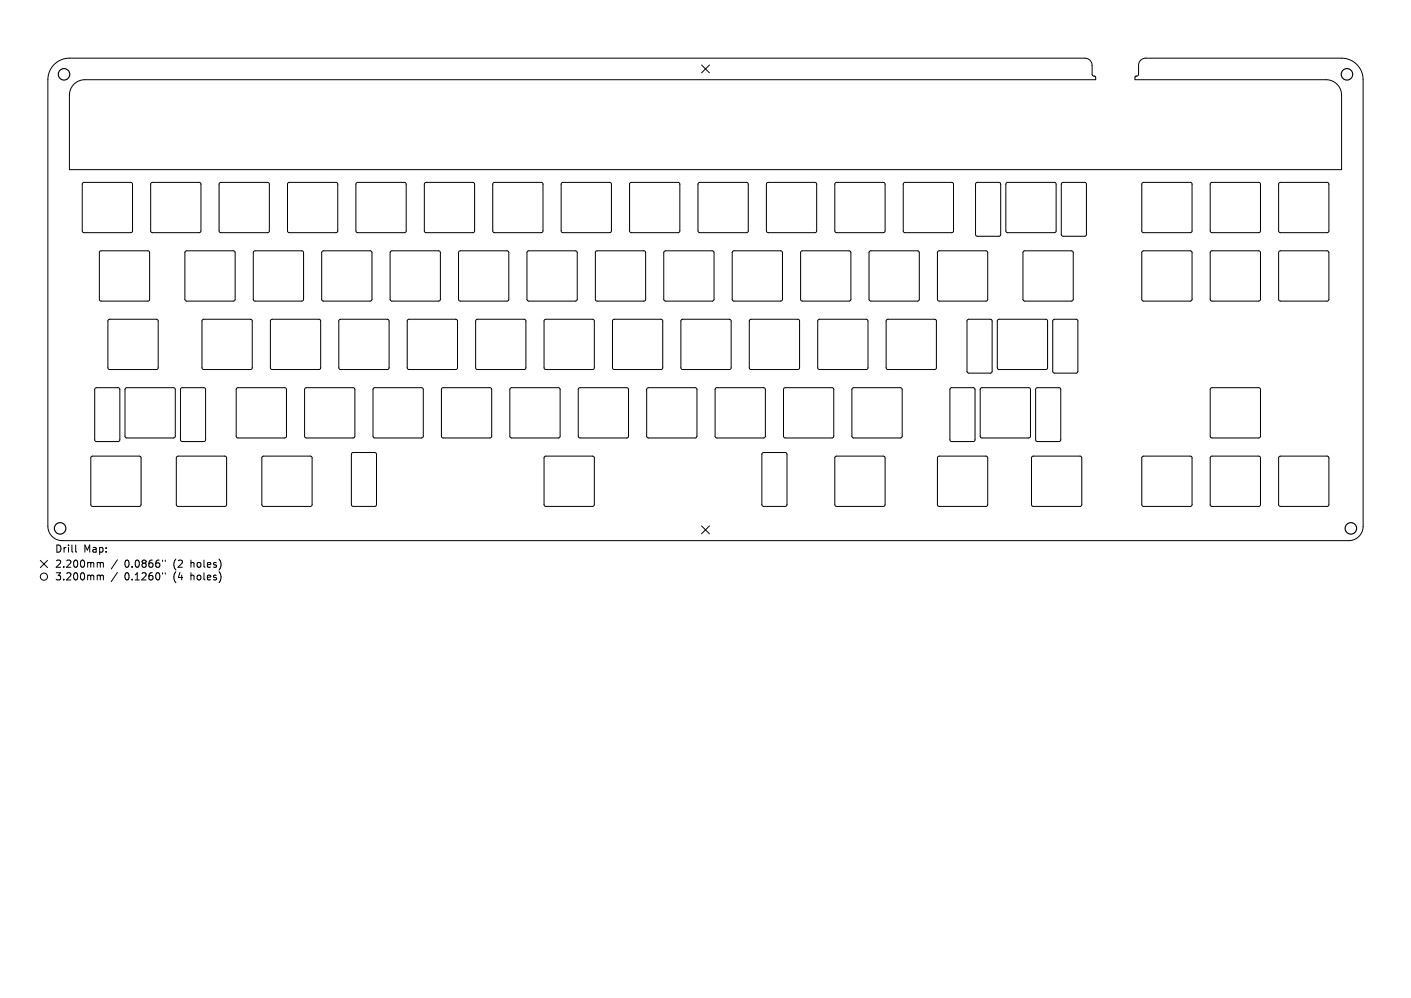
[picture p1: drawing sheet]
<svg xmlns="http://www.w3.org/2000/svg" width="297mm" height="210mm" viewBox="0 0 297 210" stroke-linecap="round" stroke-linejoin="round" font-family="sans-serif">
<defs><g id="words">
<g font-size="2.1">
<text x="11.5" y="116.5">Drill</text>
<text x="11.5" y="119.7">2.200mm</text>
<text x="17.6" y="116.5">Map:</text>
<text x="26.2" y="119.7">0.0866&quot;</text>
<text x="36.6" y="119.7">(2</text>
<text x="40.3" y="119.7">holes)</text>
<text x="11.5" y="122.3">3.200mm</text>
<text x="26.2" y="122.3">0.1260&quot;</text>
<text x="36.6" y="122.3">(4</text>
<text x="40.3" y="122.3">holes)</text>
</g>
</g></defs>
<g fill="none" stroke="#000" stroke-width=".21">
<path d="M11.4 13.6a4.5 4.5 0 0 1 3.2-1.4h213.8a1.51 1.51 0 0 1 1.5 1.5v2l.2 .3 .5 .1v.7h-212.7a3.3 3.3 0 0 0-3.3 3.2v15.7h267.8v-15.7a3.3 3.3 0 0 0-3.3-3.2h-40.2v-.7l.6-.1 .1-.3 .1-2a1.51 1.51 0 0 1 1.5-1.5h41.2a4.5 4.5 0 0 1 4.5 4.6v93.9a3 3 0 0 1-3 3.1h-270.8a3 3 0 0 1-3-3.1v-93.9a4.5 4.5 0 0 1 1.3-3.2zM147.7 13.7l1.6 1.6M149.3 13.7l-1.6 1.6M17.4 38.5l.3-.1h9.8l.3 .1 .1 .3v9.8l-.1 .3-.3 .1h-9.8l-.3-.1-.1-.3v-9.8zM31.8 38.5l.3-.1h9.8l.3 .1 .1 .3v9.8l-.1 .3-.3 .1h-9.8l-.3-.1-.1-.3v-9.8zM46.2 38.5l.3-.1h9.8l.3 .1 .1 .3v9.8l-.1 .3-.3 .1h-9.8l-.3-.1-.1-.3v-9.8zM60.6 38.5l.3-.1h9.8l.3 .1 .1 .3v9.8l-.1 .3-.3 .1h-9.8l-.3-.1-.1-.3v-9.8zM75 38.5l.3-.1h9.8l.3 .1 .1 .3v9.8l-.1 .3-.3 .1h-9.8l-.3-.1-.1-.3v-9.8zM89.4 38.5l.3-.1h9.8l.3 .1 .1 .3v9.8l-.1 .3-.3 .1h-9.8l-.3-.1-.1-.3v-9.8zM103.8 38.5l.3-.1h9.8l.3 .1 .1 .3v9.8l-.1 .3-.3 .1h-9.8l-.3-.1-.1-.3v-9.8zM118.2 38.5l.3-.1h9.8l.3 .1 .1 .3v9.8l-.1 .3-.3 .1h-9.8l-.3-.1-.1-.3v-9.8zM132.6 38.5l.3-.1h9.8l.3 .1 .1 .3v9.8l-.1 .3-.3 .1h-9.8l-.3-.1-.1-.3v-9.8z"/>
<path d="M147 38.5l.3-.1h9.8l.3 .1 .1 .3v9.8l-.1 .3-.3 .1h-9.8l-.3-.1-.1-.3v-9.8zM161.4 38.5l.3-.1h9.8l.3 .1 .1 .3v9.8l-.1 .3-.3 .1h-9.8l-.3-.1-.1-.3v-9.8zM175.8 38.5l.3-.1h9.8l.3 .1 .1 .3v9.8l-.1 .3-.3 .1h-9.8l-.3-.1-.1-.3v-9.8zM190.2 38.5l.3-.1h9.8l.3 .1 .1 .3v9.8l-.1 .3-.3 .1h-9.8l-.3-.1-.1-.3v-9.8zM205.5 38.5l4.8-.1 .3 .2v10.7l-.2 .4h-4.7l-.3-.2-.1-10.7zM211.8 38.5l.3-.1h9.8l.3 .1 .1 .3v9.8l-.1 .3-.3 .1h-9.8l-.3-.1-.1-.3v-9.8zM223.5 38.5l4.8-.1 .3 .2 .1 10.7-.2 .4h-4.7l-.4-.2v-10.7zM240.4 38.5l.3-.1h9.8l.3 .1 .1 .3v9.8l-.1 .3-.3 .1h-9.8l-.3-.1-.1-.3v-9.8zM254.8 38.5l.3-.1h9.8l.3 .1 .1 .3v9.8l-.1 .3-.3 .1h-9.8l-.3-.1-.1-.3v-9.8zM269.2 38.5l.3-.1h9.8l.3 .1 .1 .2v9.9l-.1 .3-.3 .1h-9.8l-.3-.1-.1-.3v-9.9zM21 52.9l.3-.1h9.8l.3 .1 .1 .3v9.8l-.1 .3-.3 .1h-9.8l-.3-.1-.1-.3v-9.8zM39 52.9l.3-.1h9.8l.3 .1 .1 .3v9.8l-.1 .3-.3 .1h-9.8l-.3-.1-.1-.3v-9.8z"/>
<path d="M53.4 52.9l.3-.1h9.8l.3 .1 .1 .3v9.8l-.1 .3-.3 .1h-9.8l-.3-.1-.1-.3v-9.8zM67.8 52.9l.3-.1h9.8l.3 .1 .1 .3v9.8l-.1 .3-.3 .1h-9.8l-.3-.1-.1-.3v-9.8zM82.2 52.9l.3-.1h9.8l.3 .1 .1 .3v9.8l-.1 .3-.3 .1h-9.8l-.3-.1-.1-.3v-9.8zM96.6 52.9l.3-.1h9.8l.3 .1 .1 .3v9.8l-.1 .3-.3 .1h-9.8l-.3-.1-.1-.3v-9.8zM111 52.9l.3-.1h9.8l.3 .1 .1 .3v9.8l-.1 .3-.3 .1h-9.8l-.3-.1-.1-.3v-9.8zM125.4 52.9l.3-.1h9.8l.3 .1 .1 .3v9.8l-.1 .3-.3 .1h-9.8l-.3-.1-.1-.3v-9.8zM139.8 52.9l.3-.1h9.8l.3 .1 .1 .3v9.8l-.1 .3-.3 .1h-9.8l-.3-.1-.1-.3v-9.8zM154.2 52.9l.3-.1h9.8l.3 .1 .1 .3v9.8l-.1 .3-.3 .1h-9.8l-.3-.1-.1-.3v-9.8zM168.6 52.9l.3-.1h9.8l.3 .1 .1 .3v9.8l-.1 .3-.3 .1h-9.8l-.3-.1-.1-.3v-9.8zM183 52.9l.3-.1h9.8l.3 .1 .1 .3v9.8l-.1 .3-.3 .1h-9.8l-.3-.1-.1-.3v-9.8zM197.4 52.9l.3-.1h9.8l.3 .1 .1 .3v9.8l-.1 .3-.3 .1h-9.8l-.3-.1-.1-.3v-9.8zM215.4 52.9l.3-.1h9.8l.3 .1 .1 .3v9.8l-.1 .3-.3 .1h-9.8l-.3-.1-.1-.3v-9.8z"/>
<path d="M240.4 52.9l.3-.1h9.8l.3 .1 .1 .3v9.8l-.1 .3-.3 .1h-9.8l-.3-.1-.1-.3v-9.8zM254.8 52.9l.3-.1h9.8l.3 .1 .1 .3v9.8l-.1 .3-.3 .1h-9.8l-.3-.1-.1-.3v-9.8zM269.2 52.9l.3-.1h9.8l.3 .1 .1 .2v9.9l-.1 .3-.3 .1h-9.8l-.3-.1-.1-.3v-9.9zM22.8 67.3l.3-.1h9.8l.3 .1 .1 .3v9.8l-.1 .3-.3 .1h-9.8l-.3-.1-.1-.3v-9.8zM42.6 67.3l.3-.1h9.8l.3 .1 .1 .3v9.8l-.1 .3-.3 .1h-9.8l-.3-.1-.1-.3v-9.8zM57 67.3l.3-.1h9.8l.3 .1 .1 .3v9.8l-.1 .3-.3 .1h-9.8l-.3-.1-.1-.3v-9.8zM71.4 67.3l.3-.1h9.8l.3 .1 .1 .3v9.8l-.1 .3-.3 .1h-9.8l-.3-.1-.1-.3v-9.8zM85.8 67.3l.3-.1h9.8l.3 .1 .1 .3v9.8l-.1 .3-.3 .1h-9.8l-.3-.1-.1-.3v-9.8zM100.2 67.3l.3-.1h9.8l.3 .1 .1 .3v9.8l-.1 .3-.3 .1h-9.8l-.3-.1-.1-.3v-9.8zM114.6 67.3l.3-.1h9.8l.3 .1 .1 .3v9.8l-.1 .3-.3 .1h-9.8l-.3-.1-.1-.3v-9.8zM129 67.3l.3-.1h9.8l.3 .1 .1 .3v9.8l-.1 .3-.3 .1h-9.8l-.3-.1-.1-.3v-9.8zM143.4 67.3l.3-.1h9.8l.3 .1 .1 .3v9.8l-.1 .3-.3 .1h-9.8l-.3-.1-.1-.3v-9.8z"/>
<path d="M157.8 67.3l.3-.1h9.8l.3 .1 .1 .3v9.8l-.1 .3-.3 .1h-9.8l-.3-.1-.1-.3v-9.8zM172.2 67.3l.3-.1h9.8l.3 .1 .1 .3v9.8l-.1 .3-.3 .1h-9.8l-.3-.1-.1-.3v-9.8zM186.6 67.3l.3-.1h9.8l.3 .1 .1 .3v9.8l-.1 .3-.3 .1h-9.8l-.3-.1-.1-.3v-9.8zM203.7 67.3l4.8-.1 .3 .2v10.7l-.2 .4h-4.7l-.3-.2-.1-10.7zM210 67.3l.3-.1h9.8l.3 .1 .1 .3v9.8l-.1 .3-.3 .1h-9.8l-.3-.1-.1-.3v-9.8zM221.7 67.3l4.8-.1 .3 .2 .1 10.7-.2 .4h-4.7l-.4-.2v-10.7zM19.2 96.1l.3-.1h9.8l.3 .1 .1 .3v9.8l-.1 .3-.3 .1h-9.8l-.3-.1-.1-.3v-9.8zM20 81.7l4.8-.1 .4 .2v10.7l-.2 .4h-4.7l-.3-.2-.1-10.7zM26.4 81.7l.3-.1h9.8l.3 .1 .1 .3v9.8l-.1 .3-.3 .1h-9.8l-.3-.1-.1-.3v-9.8zM37.2 96.1l.3-.1h9.8l.3 .1 .1 .3v9.8l-.1 .3-.3 .1h-9.8l-.3-.1-.1-.3v-9.8zM38.1 81.7l4.8-.1 .3 .2 .1 10.7-.2 .4h-4.7l-.4-.2v-10.7zM49.8 81.7l.3-.1h9.8l.3 .1 .1 .3v9.8l-.1 .3-.3 .1h-9.8l-.3-.1-.1-.3v-9.8z"/>
<path d="M55.2 96.1l.3-.1h9.8l.3 .1 .1 .3v9.8l-.1 .3-.3 .1h-9.8l-.3-.1-.1-.3v-9.8zM64.2 81.7l.3-.1h9.8l.3 .1 .1 .3v9.8l-.1 .3-.3 .1h-9.8l-.3-.1-.1-.3v-9.8zM74.1 95.3l4.8-.1 .3 .2 .1 10.8-.3 .3-4.7 .1-.3-.3v-10.7zM78.6 81.7l.3-.1h9.8l.3 .1 .1 .3v9.8l-.1 .3-.3 .1h-9.8l-.3-.1-.1-.3v-9.8zM93 81.7l.3-.1h9.8l.3 .1 .1 .3v9.8l-.1 .3-.3 .1h-9.8l-.3-.1-.1-.3v-9.8zM107.4 81.7l.3-.1h9.8l.3 .1 .1 .3v9.8l-.1 .3-.3 .1h-9.8l-.3-.1-.1-.3v-9.8zM114.6 96.1l.3-.1h9.8l.3 .1 .1 .3v9.8l-.1 .3-.3 .1h-9.8l-.3-.1-.1-.3v-9.8zM121.8 81.7l.3-.1h9.8l.3 .1 .1 .3v9.8l-.1 .3-.3 .1h-9.8l-.3-.1-.1-.3v-9.8zM136.2 81.7l.3-.1h9.8l.3 .1 .1 .3v9.8l-.1 .3-.3 .1h-9.8l-.3-.1-.1-.3v-9.8zM150.6 81.7l.3-.1h9.8l.3 .1 .1 .3v9.8l-.1 .3-.3 .1h-9.8l-.3-.1-.1-.3v-9.8zM160.5 95.3l4.8-.1 .3 .2 .1 10.8-.3 .3-4.7 .1-.3-.3v-10.7zM165 81.7l.3-.1h9.8l.3 .1 .1 .3v9.8l-.1 .3-.3 .1h-9.8l-.3-.1-.1-.3v-9.8z"/>
<path d="M175.8 96.1l.3-.1h9.8l.3 .1 .1 .3v9.8l-.1 .3-.3 .1h-9.8l-.3-.1-.1-.3v-9.8zM179.4 81.7l.3-.1h9.8l.3 .1 .1 .3v9.8l-.1 .3-.3 .1h-9.8l-.3-.1-.1-.3v-9.8zM197.4 96.1l.3-.1h9.8l.3 .1 .1 .3v9.8l-.1 .3-.3 .1h-9.8l-.3-.1-.1-.3v-9.8zM200.1 81.7l4.8-.1 .3 .2v10.7l-.2 .4h-4.7l-.3-.2-.1-10.7zM206.4 81.7l.3-.1h9.8l.3 .1 .1 .3v9.8l-.1 .3-.3 .1h-9.8l-.3-.1-.1-.3v-9.8zM217.2 96.1l.3-.1h9.8l.3 .1 .1 .3v9.8l-.1 .3-.3 .1h-9.8l-.3-.1-.1-.3v-9.8zM218.1 81.7l4.8-.1 .3 .2 .1 10.7-.2 .4h-4.7l-.4-.2v-10.7zM240.4 96.1l.3-.1h9.8l.3 .1 .1 .3v9.8l-.1 .3-.3 .1h-9.8l-.3-.1-.1-.3v-9.8zM254.8 96.1l.3-.1h9.8l.3 .1 .1 .3v9.8l-.1 .3-.3 .1h-9.8l-.3-.1-.1-.3v-9.8zM254.8 81.7l.3-.1h9.8l.3 .1 .1 .3v9.8l-.1 .3-.3 .1h-9.8l-.3-.1-.1-.3v-9.8zM269.2 96.1l.3-.1h9.8l.3 .1 .1 .3v9.8l-.1 .3-.3 .1h-9.8l-.3-.1-.1-.3v-9.9zM8.5 117.9l1.5 1.5"/>
<path d="M10 117.9l-1.5 1.5M15.9 114.7v1.3l.2 .2M20.7 118.4l.4 .2M21.1 118.6l.2-.2h.4l.1 1M21.1 118.6v.8M24.7 117.8l-1.3 1.9M34.2 117.9v.2M34.8 117.9v.2M147.7 110.7l1.6 1.6M149.3 110.7l-1.6 1.6M20.7 121l.4 .2M21.1 121.2v.8"/>
<path d="M21.1 121.2l.2-.2 .4 .1 .1 .9M24.7 120.5l-1.3 1.9M34.2 120.5v.3M34.8 120.5v.3"/>
<circle cx="9.2" cy="121.3" r=".76"/>
</g>
<g fill="none" stroke="#000" stroke-width=".24">
<circle cx="13.5" cy="15.6" r="1.21"/>
<circle cx="283.5" cy="15.6" r="1.21"/>
<circle cx="12.7" cy="111.2" r="1.21"/>
<circle cx="284.3" cy="111.2" r="1.21"/>
</g>
<use href="#words"/>
</svg>
